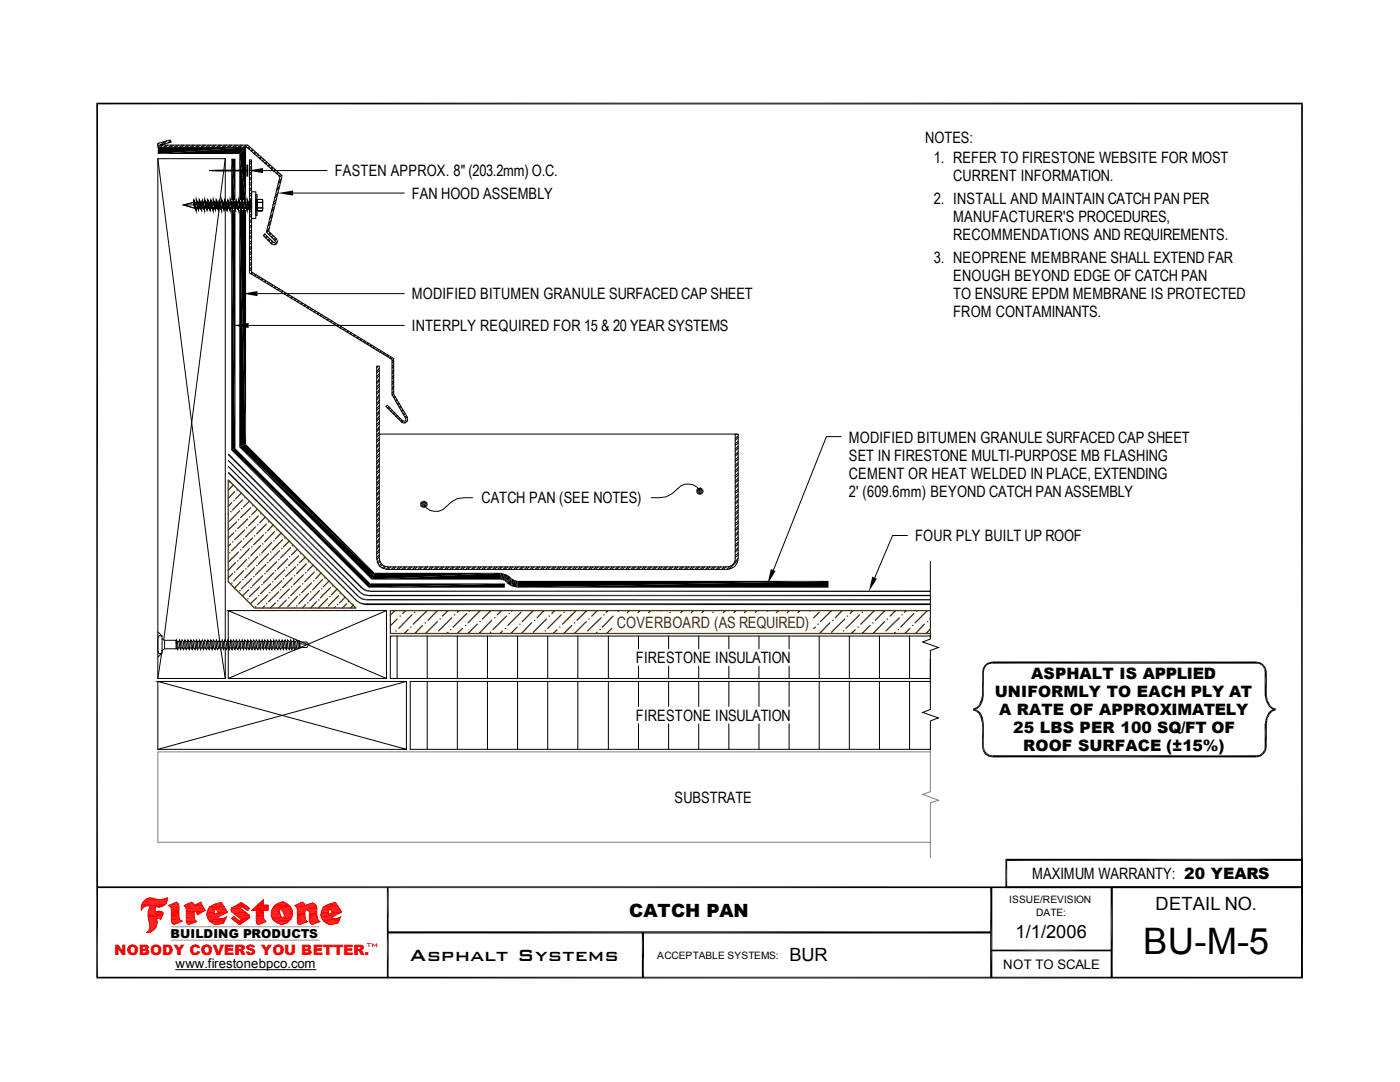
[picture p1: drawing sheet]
<svg xmlns="http://www.w3.org/2000/svg" width="279mm" height="216mm" viewBox="0 0 279 216" stroke-linecap="round" stroke-linejoin="round" font-family="sans-serif">
<defs><g id="words">
<text font-size="7.3" x="228.2" y="190.4">BU-M-5</text>
<text font-size="4.3" x="81.8" y="191.7">Asphalt Systems</text>
<g font-size="3.6">
<text x="125.6" y="182.9">CATCH PAN</text>
<text x="230.6" y="181.6">DETAIL NO.</text>
<text x="157.6" y="191.9">BUR</text>
<text x="202.7" y="187.1">1/1/2006</text>
</g>
<g font-size="3.1">
<text x="184.7" y="28.4">NOTES:</text>
<text x="66.8" y="35.1">FASTEN APPROX. 8&quot; (203.2mm) O.C.</text>
<text x="186.4" y="32.5">1. REFER TO FIRESTONE WEBSITE FOR MOST</text>
<text x="82.2" y="39.7">FAN HOOD ASSEMBLY</text>
<text x="186.4" y="40.6">2. INSTALL AND MAINTAIN CATCH PAN PER</text>
<text x="190.2" y="36.2">CURRENT INFORMATION.</text>
<text x="190.2" y="44.3">MANUFACTURER'S PROCEDURES,</text>
<text x="190.2" y="47.9">RECOMMENDATIONS AND REQUIREMENTS.</text>
<text x="186.4" y="52.4">3. NEOPRENE MEMBRANE SHALL EXTEND FAR</text>
<text x="82.2" y="59.7">MODIFIED BITUMEN GRANULE SURFACED CAP SHEET</text>
<text x="190.2" y="56">ENOUGH BEYOND EDGE OF CATCH PAN</text>
<text x="190.2" y="59.7">TO ENSURE EPDM MEMBRANE IS PROTECTED</text>
<text x="190.2" y="63.2">FROM CONTAMINANTS.</text>
<text x="82.2" y="66.1">INTERPLY REQUIRED FOR 15 &amp; 20 YEAR SYSTEMS</text>
<text x="169.4" y="88.3">MODIFIED BITUMEN GRANULE SURFACED CAP SHEET</text>
<text x="169.4" y="91.9">SET IN FIRESTONE MULTI-PURPOSE MB FLASHING</text>
<text x="169.4" y="95.5">CEMENT OR HEAT WELDED IN PLACE, EXTENDING</text>
<text x="96.1" y="100.4">CATCH PAN (SEE NOTES)</text>
<text x="169.4" y="99.1">2' (609.6mm) BEYOND CATCH PAN ASSEMBLY</text>
<text x="182.6" y="108">FOUR PLY BUILT UP ROOF</text>
<text x="126.9" y="132.3">FIRESTONE INSULATION</text>
<text x="205.8" y="135.5">ASPHALT IS APPLIED</text>
<text x="126.9" y="143.8">FIRESTONE INSULATION</text>
<text x="198.5" y="139.1">UNIFORMLY TO EACH PLY AT</text>
<text x="199.4" y="142.7">A RATE OF APPROXIMATELY</text>
<text x="202.2" y="146.3">25 LBS PER 100 SQ/FT OF</text>
<text x="204.2" y="149.9">ROOF SURFACE (±15%)</text>
<text x="134.6" y="160.2">SUBSTRATE</text>
<text x="206" y="175.4">MAXIMUM WARRANTY: 20 YEARS</text>
</g>
<text font-size="3.1" fill="#4c3900" x="123.1" y="125.2">COVERBOARD (AS REQUIRED)</text>
<text font-size="2.9" fill="#f00" x="22.9" y="190.6">NOBODY COVERS YOU BETTER.</text>
<g font-size="2.6">
<text x="35.1" y="193.2">www.firestonebpco.com</text>
<text x="200.2" y="193.3">NOT TO SCALE</text>
</g>
<text font-size="2.5" x="34" y="187.1">BUILDING PRODUCTS</text>
<g font-size="2">
<text x="201.4" y="180.1">ISSUE/REVISION</text>
<text x="206.8" y="182.7">DATE:</text>
<text x="131.1" y="191.3">ACCEPTABLE SYSTEMS:</text>
</g>
<text font-size="1.4" fill="#f00" x="73.2" y="189.1">TM</text>
</g></defs>
<g fill="none" stroke="#000" stroke-width=".2">
<path d="M31.5 28.6l2.5-.7 .1 .5-2.2 .6h17.5l6.9 6.1-2.7 11 1.6 1.6 .2 .5-.2 .5-.5 .2-.5-.2-1.6-1.7 .2-.3 1.7 1.6h.4v-.3l-1.7-1.7 2.7-11.1-6.6-5.8h-17.8zM31.5 31.7l12.4 96.3M31.7 28.5l-.2 .4M32 29l-.4 .4M32.4 29l-.4 .4M32.8 28.3l-.7 .6M33.1 29l-.4 .4M33.3 28.1l-.7 .7M33.4 29l-.4 .4M34 28.4h.1M34 28l-.5 .5M34.2 29l-.5 .4"/>
<path d="M34.5 29l-.4 .4M35.2 29l-.4 .4M35.6 29l-.5 .4M36.3 29l-.5 .4M36.7 29l-.5 .4M37.3 29l-.4 .4M37.8 29l-.5 .4M38.4 29l-.5 .4M38.7 40l.4 1.9zM38.8 29l-.4 .4M39.2 40l.4 1.9zM39.2 40l.3 .4 .2 1.1-.1 .4z"/>
<path d="M39.5 29l-.5 .4M39.8 40l.4 1.9-.2-.4-.3-1.1zM39.8 40l.2 .4 .3 1.1-.1 .4zM39.9 29l-.5 .4M40.4 40l.4 1.9-.2-.4-.3-1.1zM40.4 40l.4 1.9zM40.6 29l-.5 .4M40.9 40l.4 1.9zM40.9 40l.2 .4 .3 1.1-.1 .4zM40.9 29l-.4 .4M41.5 40l.4 1.9-.2-.4-.3-1.1zM41.5 40l.2 .4 .3 1.1-.1 .4z"/>
<path d="M41.6 29l-.5 .4M42 29l-.4 .4M42.1 40l.4 1.9-.3-.4-.2-1.1zM42.1 40l.4 1.9zM42.6 40l.4 1.9zM42.6 40l.2 .4 .3 1.1-.1 .4zM42.7 29l-.5 .4M43 29l-.4 .4M43.2 40l.4 1.9-.3-.4-.2-1.1zM43.2 40l.2 .4 .3 1.1-.1 .4zM43.8 40l.4 1.9-.3-.4-.2-1.1zM43.8 40l.4 1.9z"/>
<path d="M43.8 29l-.5 .4M44.1 29l-.4 .4M44.3 40l.4 1.9zM44.3 40l.2 .4 .3 1.1-.1 .4zM44.8 29l-.4 .4M44.9 40l.4 1.9-.3-.4-.2-1.1zM44.9 40l.2 .4 .3 1.1-.1 .4zM45 31.7l-1.1 8.5M45.2 29l-.5 .4M45.5 40l.4 1.9-.3-.4-.2-1.1zM45.5 40l.4 1.9zM45.9 29l-.5 .4"/>
<path d="M46 40l.4 1.9zM46 40l.2 .4 .3 1.1-.1 .4zM46.2 29l-.4 .4M46.6 40l.4 1.9-.3-.4-.2-1.1zM46.6 40l.2 .4 .3 1.1-.1 .4zM46.9 29l-.4 .4M47.2 40l.4 1.9-.3-.4-.2-1.1zM47.2 40l.4 1.9zM47.3 29l-.5 .4M47.7 40l.4 1.9zM47.7 40l.2 .4 .3 1.1-.1 .4zM48 29l-.5 .4"/>
<path d="M48.3 40l.4 1.9-.3-.4-.2-1.1zM48.3 40l.2 .4 .2 1.5zM48.3 29l-.4 .4M48.9 40l.4 1.9-.3-.4-.2-1.1zM48.9 40l.4 1.9zM49 29l-.4 .4M49.3 32.9h.1v2.2h-.1zM49.3 34h-7.6l7.6 .1M49.4 40l.4 1.9-.3-.4zM49.4 40l.2 .4 .3 1.1-.1 .4zM49.4 29l-.5 .4M49.8 29.3l-.4 .2"/>
<path d="M50 40l.2 1.1M50 29.5l-.3 .2M50.2 38.3h.9v5.3h-.9zM50.2 32.4l-.4 .5M50.2 33.5l-.4 .4M50.2 34.5l-.4 .5M50.2 35.6l-.4 .4M50.2 36.7l-.4 .4M50.2 37.8l-.4 .3M50.2 38.9l-.4 .3M50.2 39.9l-.2 .1M50.2 32.1l-.4 .3"/>
<path d="M50.2 33.1l-.4 .4M50.2 34.2l-.4 .3M50.2 35.3l-.4 .3M50.2 36.3l-.4 .4M50.2 37.4l-.4 .4M50.2 38.4l-.4 .5M50.2 39.5l-.4 .4M50.4 29.8l-.4 .3M50.5 30l-.3 .2M50.9 30.3l-.3 .3M51.1 38.8h.2v4.2h-.2zM51.1 39.8v2.3"/>
<path d="M51.1 30.5l-.3 .2M51.3 39.9l1-.1 .1 .5-.9 .1-.2-.1zM51.3 39.9h1.1l-.1 2.2-1-.1v-.5h1.1l-.1 .6-1-.1v-.5h.2h-.2v-1.1h.2l-.2-.1zM51.5 30.7l-.4 .4M51.6 31l-.2 .2M52.1 31.2l-.4 .4M52.2 31.4l-.3 .4M52.5 34h12.8M52.6 31.8l-.3 .3M52.8 31.9l-.3 .4M53.2 32.3l-.4 .3M53.3 32.4l-.2 .4"/>
<path d="M53.8 32.8l-.4 .3M53.9 32.9l-.3 .4M54.3 33.3l-.3 .3M54.5 33.4l-.3 .4M54.9 33.8l-.4 .3M55 34l-.3 .3M55.1 39.9l-.5 .5M55.4 38.9l-.6 .6M55.5 34.3l-.4 .3M55.5 38.4l-.6 .6M55.6 34.5l-.3 .3M55.7 37.5l-.6 .6"/>
<path d="M55.9 37.1l-.6 .5M56 34.8l-.4 .3M56 36.2l-.5 .5M56.2 35l-.4 .3M56.2 35.6l-.6 .6M58.5 38.5h22.2M36.7 40.9l1.9-.5 .3 1.1-.3-1.1 .1-.4 .4 1.9-.2-.4zM36.7 40.9l1.9-.5 .1-.4 .2 .4h.3v-.4l.3 .4h.2l.1-.4 .2 .4h.3l.1-.4 .2 .4h.3v-.4l.2 .4h.3l.1-.4 .2 .4h.3l.1-.4 .1 .4h.4v-.4l.2 .4h.3l.1-.4 .2 .4h.3l.1-.4 .1 .4h.4v-.4l.2 .4h.3l.1-.4 .2 .4h.3l.1-.4 .1 .4h.4v-.4l.2 .4h.3l.1-.4 .2 .4h.3l.1-.4 .1 .4h.4v-.4l.2 .4h.3l.1-.4 .2 .4h.3l.1-.4 .1 .4h.4v-.4l.2 .4h.3l.2 1.1h-.2l-.1 .4-.3-.4h-.2v.4l-.3-.4h-.3v.4l-.3-.4h-.2l-.1 .4-.2-.4h-.3v.4l-.3-.4h-.2l-.1 .4-.3-.4h-.2l-.1 .4-.2-.4h-.3v.4l-.3-.4h-.2l-.1 .4-.3-.4h-.2l-.1 .4-.2-.4h-.3v.4l-.3-.4h-.2l-.1 .4-.3-.4h-.2l-.1 .4-.2-.4h-.3v.4l-.3-.4h-.2l-.1 .4-.2-.4h-.3l-.1 .4-.2-.4h-.3v.4l-.2-.4h-.3l-.1 .4-.2-.4h-.3l-.1 .4-.1-.4h-.4l-.2-1.1h.3l.3 1.1h-.4v.4l-.2-.4zM36.7 40.9h2.1M39.5 40.4h.2l.3 1.1h-.3zM40 40.4h.3l.3 1.1h-.3zM40.6 40.4h.3l.2 1.1h-.3z"/>
<path d="M41.1 40.4h.3l.3 1.1h-.3zM41.7 40.4h.3l.2 1.1h-.2zM42.2 40.4h.4l.2 1.1h-.3zM42.8 40.4h.3l.2 1.1h-.2zM43.4 40.4h.3l.2 1.1h-.2zM43.8 41.5l-11.1 86.2M43.9 40.4h.4l.2 1.1h-.3zM44.5 40.4h.3l.2 1.1h-.2zM45 40.1v-8.4h-13.5v103.7h13.5v-6.1h-.3M45 41.5v86.5M45.1 40.4h.3l.2 1.1h-.2zM45.6 40.4h.4l.2 1.1h-.3z"/>
<path d="M46.2 40.4h.3l.2 1.1h-.2zM46.8 40.4h.3l.2 1.1h-.2zM47.3 40.4h.4l.2 1.1h-.3zM47.9 40.4h.3l.2 1.1h-.2zM48.5 40.4h.3l.2 1.1h-.3zM49 40.4h.4l.1 1.1h-.2zM49.6 40.4h.3l.2 1.1h-.2zM49.9 40.4l.1-.4 .2 .4v1.1M50 40.1l-.2 .2M50.1 41.5l.1 .1M50.2 42l-.4 .4M50.2 43.1l-.4 .3"/>
<path d="M50.2 44.1l-.4 .4M50.2 45.2l-.4 .4M50.2 46.3l-.4 .4M50.2 47.3l-.4 .4M50.2 48.4l-.4 .4M50.2 49.4l-.4 .5M50.2 50.5l-.4 .4M50.2 51.6l-.4 .4M50.2 52.7l-.4 .3M50.2 53.7l-.4 .4M50.2 41.7l-.4 .3M50.2 42.7l-.4 .4"/>
<path d="M50.2 43.8l-.4 .3M50.2 44.9l-.4 .3M50.2 45.9l-.4 .3M50.2 47l-.4 .3M50.2 48l-.4 .4M50.2 49.1l-.4 .3M50.2 50.1l-.4 .4M50.2 51.2l-.4 .4M50.2 52.2l-.4 .5M50.2 53.3l-.4 .4M50.2 54.4l-.2 .2M50.5 54.4l-.3 .3"/>
<path d="M50.9 54.8l-.3 .1M51.1 54.9l-.2 .2M51.3 40.4h1.1v1.1h-1.1zM51.3 40v1.7M51.4 58.6h29.3M51.6 55.1l-.3 .3M51.8 55.3l-.2 .2M52.2 55.5l-.2 .3M52.4 40v1.7M52.5 55.7l-.3 .2M52.9 46.7l-.3 .4M52.9 56l-.2 .2"/>
<path d="M53.1 56l-.2 .3M53.3 47.1l-.4 .3M53.4 47.2l-.3 .4M53.5 56.4l-.2 .2M53.7 46l-.4 .4M53.8 56.5l-.3 .2M53.8 45.5l-.5 .6M53.8 47.6l-.3 .3M53.9 46.4l-.3 .3M54 47.8l-.3 .3M54 44.5l-.6 .6M54.1 46.7l-.3 .2"/>
<path d="M54.1 44l-.5 .6M54.2 56.7l-.3 .3M54.4 48.1l-.4 .3M54.4 43.2l-.6 .5M54.4 56.9l-.2 .3M54.4 42.7l-.5 .6M54.4 47l-.3 .2M54.5 48.3l-.3 .3M54.6 47.2l-.3 .3M54.7 41.7l-.6 .6M54.8 41.2l-.5 .6M54.9 57.2l-.3 .2"/>
<path d="M54.9 47.5l-.3 .3M55 40.4l-.6 .5M55.1 57.3l-.2 .2M55.1 47.7l-.2 .3M55.4 48.2l-.7 .7M55.5 57.6l-.2 .2M55.8 57.7l-.3 .2M56.2 58l-.2 .2M56.4 58.1l-.2 .2M56.8 58.3l-.2 .3M57.1 58.5l-.3 .3M57.5 58.8l-.2 .2"/>
<path d="M57.7 58.9l-.2 .2M58.2 59.2l-.3 .2M58.4 59.3l-.2 .2M58.8 59.5l-.2 .3M59.1 59.7l-.3 .2M59.5 59.9l-.2 .3M49.6 64.9h31.1M59.7 60.1l-.2 .3M60.2 60.4l-.3 .2M60.4 60.5l-.2 .2M60.8 60.8l-.2 .2M61 60.9l-.2 .2"/>
<path d="M61.5 61.1l-.3 .3M61.7 61.3l-.2 .3M62.1 61.6l-.2 .2M62.4 61.7l-.3 .3M62.8 62l-.2 .2M63.1 62.1l-.3 .2M63.5 62.4l-.3 .2M63.7 62.5l-.2 .2M64.1 62.7l-.2 .3M64.3 62.9l-.2 .3M64.8 63.2l-.3 .2M65 63.3l-.2 .3"/>
<path d="M65.4 63.6l-.2 .2M65.7 63.8l-.3 .1M66.1 64l-.2 .2M66.4 64.1l-.3 .2M66.8 64.3l-.3 .3M67 64.5l-.2 .3M67.4 64.8l-.2 .2M67.6 64.9l-.2 .3M68.1 65.2l-.3 .2M68.3 65.4l-.2 .1M68.7 65.6l-.2 .2M69 65.7l-.3 .3"/>
<path d="M69.4 66l-.2 .2M69.7 66.1l-.3 .3M70.1 66.4l-.3 .2M70.3 66.5l-.2 .3M70.8 66.8l-.3 .3M71 67l-.3 .1M71.4 67.2l-.2 .2M71.6 67.3l-.2 .3M72.1 67.6l-.3 .2M72.3 67.7l-.2 .3M72.7 68l-.2 .2M73 68.2l-.3 .2"/>
<path d="M73.4 68.4l-.2 .3M73.7 68.6l-.3 .1M74.1 68.8l-.3 .2M74.3 68.9l-.2 .3M74.7 69.2l-.2 .2M74.9 69.3l-.2 .3M75.2 73.1h.5v38.3a1.74 1.74 0 0 0 1.7 1.7h67.6a1.6 1.6 0 0 0 1.7-1.7v-24.8h.6v24.8a2.17 2.17 0 0 1-2.3 2.2h-67.6a2.05 2.05 0 0 1-2.2-2.2zM75.4 69.6l-.3 .2M75.4 73.1l-.2 .3M75.6 69.8l-.2 .2M75.7 73.9l-.5 .5M75.7 74.9l-.5 .6"/>
<path d="M75.7 76l-.5 .5M75.7 77.1l-.5 .5M75.7 78.1l-.5 .6M75.7 79.2l-.5 .6M75.7 73.5l-.5 .6M75.7 74.6l-.5 .5M75.7 75.7l-.5 .5M75.7 76.7l-.5 .5M75.7 77.8l-.5 .5M75.7 78.8l-.5 .6M75.7 79.9l-.5 .5M76 70l-.2 .3"/>
<path d="M76.3 70.2l-.3 .2M76.7 70.4l-.2 .2M77 70.5l-.3 .3M77.4 70.8l-.3 .2M77.6 71l-.2 .2M78 71.2l-.2 .3M78.2 71.4l-.2 .2M78.6 73.2l-.4 .3M78.6 75.3l-.4 .3M78.6 78.5l-.4 .3M78.6 71.7l-.4 .4M78.6 73.8l-.4 .4"/>
<path d="M78.6 77l-.4 .4M78.6 72.1l-.4 .4M78.6 74.2l-.4 .4M78.6 76.3l-.4 .4M78.6 77.4l-.4 .3M78.6 72.7l-.4 .5M78.6 74.8l-.4 .5M78.6 75.9l-.4 .4M78.6 78.1l-.4 .3M78.7 78.9l-.2 .3M78.9 79.2l-.2 .2M79.2 79.6l-.3 .3"/>
<path d="M79.3 79.8l-.3 .3M75.7 80.3l-.5 .6M75.7 81.4l-.5 .5M75.7 82.4l-.5 .6M75.7 83.5l-.5 .5M75.7 84.5l-.5 .6M75.7 85.6l-.5 .5M75.7 86.7l-.5 .5M75.7 87.7l-.5 .5M75.7 88.8l-.5 .5M75.7 89.8l-.5 .6M75.7 90.9l-.5 .5"/>
<path d="M75.7 91.9l-.5 .6M75.7 93l-.5 .6M75.7 94.1l-.5 .6M75.7 95.2l-.5 .5M75.7 96.3l-.5 .5M75.7 97.3l-.5 .5M75.7 98.4l-.5 .5M75.7 99.4l-.5 .6M75.7 80.9l-.5 .6M75.7 82l-.5 .5M75.7 83.1l-.5 .6M75.7 84.2l-.5 .5"/>
<path d="M75.7 85.3l-.5 .5M75.7 86.3l-.5 .5M75.7 87.4l-.5 .5M75.7 88.4l-.5 .6M75.7 89.5l-.5 .5M75.7 90.5l-.5 .6M75.7 91.6l-.5 .5M75.7 92.6l-.5 .6M75.7 93.7l-.5 .5M75.7 94.8l-.5 .5M75.7 95.8l-.5 .6M75.7 96.9l-.5 .6"/>
<path d="M75.7 98l-.5 .6M75.7 99.1l-.5 .5M75.7 86.6h71M77.6 81.2l-.3 .2M77.8 81.4l-.2 .2M78.1 81.7l-.2 .3M78.3 81.9l-.2 .3M78.7 82.3l-.3 .2M78.8 82.5l-.2 .2M79.2 82.8l-.3 .3M79.4 83l-.3 .2M79.6 80.3l-.4 .3"/>
<path d="M79.7 80.5l-.3 .3M79.8 83.3l-.4 .3M79.9 83.5l-.2 .2M79.9 80.9l-.2 .4M80.1 81.2l-.3 .2M80.3 83.8l-.3 .3M80.3 81.6l-.2 .4M80.4 81.9l-.2 .2M80.4 84l-.2 .3M80.7 82.3l-.3 .2M80.9 82.5l-.3 .3M81.1 83l-.2 .2"/>
<path d="M81.3 83.2l-2.7-4.5v-7.2l-28.4-17.2v-22.4h-.4v22.5l28.4 17.3v7l2.7 4.8M81.3 83.2a.76 .76 0 0 1-.1 1 .76 .76 0 0 1-1 0l-3.2-3.1 .3-.2 3 3.1h.6l.1-.3-.1-.2M81.3 83.2l-.4 .3M81.4 83.8l-.6 .6M94.3 99.3l-3 .2-1.2 .7-1 .9a2.78 2.78 0 0 1-4.5-.4M139.7 98a2.73 2.73 0 0 0-4.5-.5l-1 1-1.3 .6-2.9 .2M147 86.6l-.3 .2M147.3 87.3l-.6 .6M147.3 88.4l-.6 .5M147.3 89.4l-.6 .6M147.3 90.5l-.6 .5M147.3 91.6l-.6 .5"/>
<path d="M147.3 92.6l-.6 .6M147.3 96.5l-.6 .5M147.3 93.7l-.6 .5M147.3 94.7l-.6 .6M147.3 95.8l-.6 .6M147.3 96.9l-.6 .6M147.3 98l-.6 .5M147.3 99l-.6 .6M147.3 87l-.6 .5M147.3 88.1l-.6 .5M147.3 89.1l-.6 .5M147.3 90.2l-.6 .5"/>
<path d="M147.3 91.2l-.6 .6M147.3 92.3l-.6 .5M147.3 93.3l-.6 .6M147.3 94.4l-.6 .5M147.3 95.4l-.6 .6M147.3 97.6l-.6 .5M147.3 98.6l-.6 .5M147.3 99.7l-.6 .5M167.9 87.1h-3l-10.6 26.7M75.7 100.5l-.5 .5M75.7 101.5l-.5 .6M75.7 102.6l-.5 .5"/>
<path d="M75.7 103.6l-.5 .6M75.7 104.7l-.5 .5M75.7 105.8l-.5 .5M75.7 106.8l-.5 .6M75.7 107.9l-.5 .6M75.7 109l-.5 .6M75.7 110.1l-.5 .5M75.7 111.1l-.5 .6M75.7 100.1l-.5 .6M75.7 101.2l-.5 .5M75.7 102.2l-.5 .6M75.7 103.3l-.5 .5"/>
<path d="M75.7 104.4l-.5 .5M75.7 105.4l-.5 .5M75.7 106.5l-.5 .5M75.7 107.5l-.5 .6M75.7 108.6l-.5 .5M75.7 109.6l-.5 .6M75.7 110.7l-.5 .6M75.8 111.8l-.5 .4M75.9 112l-.5 .4M76.1 112.4l-.4 .5M76.3 112.7l-.4 .3M76.7 112.9l-.4 .5"/>
<path d="M77 113l-.5 .5M77.6 113.1l-.6 .5M78 113.1l-.6 .5M78.7 113.1l-.6 .5M79 113.1l-.5 .5M79.7 113.1l-.5 .5M80.1 113.1l-.6 .5M80.8 113.1l-.6 .5M81.1 113.1l-.5 .5M81.8 113.1l-.5 .5M82.2 113.1l-.6 .5M82.9 113.1l-.6 .5"/>
<path d="M83.2 113.1l-.5 .5M83.9 113.1l-.5 .5M84.3 113.1l-.6 .5M85 113.1l-.5 .5M85.3 113.1l-.5 .5M86.1 113.1l-.6 .5M86.4 113.1l-.5 .5M87.1 113.1l-.5 .5M87.5 113.1l-.5 .5M88.2 113.1l-.6 .5M88.6 113.1l-.5 .5M89.2 113.1l-.5 .5"/>
<path d="M89.7 113.1l-.6 .5M90.3 113.1l-.6 .5M90.7 113.1l-.5 .5M91.4 113.1l-.6 .5M91.8 113.1l-.6 .5M92.5 113.1l-.6 .5M92.8 113.1l-.5 .5M93.5 113.1l-.5 .5M93.9 113.1l-.6 .5M94.6 113.1l-.5 .5M94.9 113.1l-.5 .5M95.7 113.1l-.6 .5"/>
<path d="M96 113.1l-.5 .5M96.7 113.1l-.5 .5M97 113.1l-.5 .5M97.8 113.1l-.6 .5M98.1 113.1l-.5 .5M98.8 113.1l-.5 .5M99.2 113.1l-.6 .5M99.9 113.1l-.6 .5M100.2 113.1l-.5 .5M100.9 113.1l-.5 .5M101.3 113.1l-.5 .5M102 113.1l-.6 .5"/>
<path d="M102.4 113.1l-.5 .5M103 113.1l-.5 .5M103.5 113.1l-.6 .5M104.1 113.1l-.5 .5M104.5 113.1l-.5 .5M105.2 113.1l-.6 .5M105.6 113.1l-.5 .5M106.3 113.1l-.6 .5M106.6 113.1l-.5 .5M107.4 113.1l-.6 .5M107.7 113.1l-.5 .5M108.4 113.1l-.5 .5"/>
<path d="M108.8 113.1l-.6 .5M109.5 113.1l-.6 .5M109.8 113.1l-.5 .5M110.5 113.1l-.5 .5M110.9 113.1l-.6 .5M111.6 113.1l-.6 .5M111.9 113.1l-.5 .5M112.6 113.1l-.5 .5M113 113.1l-.6 .5M113.7 113.1l-.5 .5M114 113.1l-.5 .5M114.7 113.1l-.5 .5"/>
<path d="M115.1 113.1l-.5 .5M115.8 113.1l-.5 .5M116.2 113.1l-.5 .5M116.9 113.1l-.6 .5M117.3 113.1l-.5 .5M117.9 113.1l-.5 .5M118.4 113.1l-.6 .5M119 113.1l-.6 .5M119.4 113.1l-.5 .5M120.1 113.1l-.6 .5M120.5 113.1l-.6 .5M121.2 113.1l-.6 .5"/>
<path d="M121.5 113.1l-.5 .5M122.2 113.1l-.5 .5M122.6 113.1l-.6 .5M123.3 113.1l-.5 .5M123.6 113.1l-.5 .5M124.3 113.1l-.5 .5M124.7 113.1l-.5 .5M125.4 113.1l-.5 .5M125.7 113.1l-.5 .5M126.5 113.1l-.6 .5M126.8 113.1l-.5 .5M127.5 113.1l-.5 .5"/>
<path d="M127.9 113.1l-.6 .5M128.6 113.1l-.6 .5M128.9 113.1l-.5 .5M129.6 113.1l-.5 .5M130 113.1l-.5 .5M130.7 113.1l-.6 .5M131.1 113.1l-.5 .5M131.7 113.1l-.5 .5M132.2 113.1l-.6 .5M132.8 113.1l-.6 .5M133.2 113.1l-.5 .5M133.9 113.1l-.6 .5"/>
<path d="M134.3 113.1l-.6 .5M135 113.1l-.5 .5M135.3 113.1l-.5 .5M136.1 113.1l-.6 .5M136.4 113.1l-.5 .5M137.1 113.1l-.5 .5M137.5 113.1l-.6 .5M138.2 113.1l-.6 .5M138.5 113.1l-.5 .5M139.2 113.1l-.5 .5M139.6 113.1l-.6 .5M140.3 113.1l-.6 .5"/>
<path d="M140.6 113.1l-.5 .5M141.3 113.1l-.5 .5M141.7 113.1l-.6 .5M142.4 113.1l-.6 .5M142.7 113.1l-.5 .5M143.4 113.1l-.5 .5M143.8 113.1l-.5 .5M144.5 113.1l-.5 .5M144.9 113.1l-.5 .5M145.7 112.9l-.7 .7M147.2 111.8l-1.7 1.8M147.3 100.1l-.6 .5"/>
<path d="M147.3 101.2l-.6 .5M147.3 102.2l-.6 .6M147.3 103.3l-.6 .5M147.3 104.3l-.6 .6M147.3 105.4l-.6 .5M147.3 106.4l-.6 .6M147.3 107.5l-.6 .5M147.3 108.5l-.6 .6M147.3 109.6l-.6 .6M147.3 110.7l-.6 .6M147.3 100.8l-.6 .5M147.3 101.9l-.6 .5"/>
<path d="M147.3 102.9l-.6 .6M147.3 104l-.6 .5M147.3 105l-.6 .6M147.3 106.1l-.6 .5M147.3 107.2l-.6 .5M147.3 108.2l-.6 .5M147.3 109.3l-.6 .5M147.3 110.3l-.6 .6M147.3 111.4l-.7 .7M181.1 106.8h-3l-3.5 8.4M185.7 112v15.5l-1.6 .6 3.2 1.1-1.6 .6v5.6h-107.8v-8.5h107.8M31.5 136v13.5h49.6v-13.5h-49.6l49.6 13.5"/>
<path d="M31.5 126.1l.8 .8M31.7 126.8l.6 .1v3.4l-.6 .2-.2-.6v-2.6zM32.3 130.4l-.8 5M32.3 129.7v.3M32.3 127.5l.6 .3M32.3 130.3l-.8 .8M32.9 127.8h2.2v1.7M32.9 127.8v1.7l-.6 .3M32.9 129.5h2.2M35.2 127.7l.4 1.6-.1 .3-.4-1.6zM35.3 129.3l-.2 .2M35.4 128h.3"/>
<path d="M35.6 129.3h.3M35.8 127.7l.4 1.6-.1 .3-.4-1.6zM36 128h.2M36.2 129.3h.2M36.3 127.7l.3 .3 .1 1.3v.3l-.3-.3-.2-1.3zM36.6 128h.2M36.7 129.3h.3M36.9 127.7l.4 1.6-.1 .3-.4-1.6zM37.1 128h.3M37.3 129.3h.3M37.5 127.7l.3 1.6v.3l-.4-1.6zM37.7 128h.3"/>
<path d="M37.8 129.3h.4M38.1 127.7l.3 1.6v.3l-.4-1.6zM38.3 128h.2M38.4 129.3h.3M38.6 127.7l.3 .3 .1 1.3-.1 .3-.2-.3-.2-1.3zM38.9 128h.2M39 129.3h.3M39.2 127.7l.3 1.6v.3l-.4-1.6zM39.4 128h.3M39.5 129.3h.4M39.8 127.7l.3 1.6-.1 .3-.3-1.6zM40 128h.2"/>
<path d="M40.1 129.3h.4M40.4 127.7l.3 1.6-.1 .3-.4-1.6zM40.6 128h.2M40.7 129.3h.3M40.9 127.7l.2 .3 .2 1.3-.1 .3-.2-.3-.2-1.3zM41.1 128h.3M41.3 129.3h.3M41.5 127.7l.3 1.6-.1 .3-.3-1.6zM41.7 128h.3M41.8 129.3h.4M42.1 127.7l.3 1.6-.1 .3-.3-1.6zM42.2 128h.3"/>
<path d="M42.4 129.3h.3M42.6 127.7l.2 .3 .2 1.3-.1 .3-.2-.3-.2-1.3zM42.8 128h.3M43 129.3h.3M43.2 127.7l.4 1.6-.2 .3-.3-1.6zM43.3 128h.4M43.6 129.3h.3M43.8 127.7l.3 1.6-.1 .3-.3-1.6zM43.9 128h.4M44 129.3l1 6.1M44.1 129.3h.3M44.4 127.7l.3 1.6-.1 .3-.3-1.6z"/>
<path d="M44.5 128h.3M44.9 127.7l.2 .3 .2 1.3-.1 .3-.2-.3-.2-1.3zM45.1 128h.3M45.3 129.3h.3M45.5 127.7l.3 1.6-.1 .3-.3-1.6zM45.6 121.8v13.6h31.5v-13.6h-31.5l31.5 13.6M45.6 128h.4M45.8 129.3h.3M46.1 127.7l.3 1.6-.1 .3-.3-1.6zM46.2 128h.3M46.4 129.3h.3M46.6 127.7l.2 .3 .2 1.3-.1 .3-.4-1.6z"/>
<path d="M46.8 128h.3M47 129.3h.2M47.2 127.7l.4 1.6-.1 .3-.3-.3-.1-1.3zM47.3 128h.4M47.6 129.3h.2M47.8 127.7l.3 1.6-.1 .3-.3-1.6zM47.9 128h.4M48.1 129.3h.3M48.3 127.7l.4 1.6-.1 .3-.3-1.6zM48.5 128h.3M48.7 129.3h.2M48.9 127.7l.2 .3 .2 1.3-.1 .3-.3-.3-.1-1.3z"/>
<path d="M49.1 128h.3M49.3 129.3h.2M49.4 127.7l.5 1.6-.2 .3-.3-1.6zM49.6 128h.4M49.9 129.3h.2M50 127.7l.4 1.6-.1 .3-.3-1.6zM50.2 128h.3M50.4 129.3h.3M50.6 127.7l.4 1.6-.1 .3-.4-1.6zM50.8 128h.3M51 129.3h.2M51.1 127.7l.3 .3 .2 1.3-.1 .3-.3-.3-.1-1.3z"/>
<path d="M51.4 128h.2M51.6 129.3h.2M51.7 127.7l.4 1.6-.1 .3-.4-1.6zM51.9 128h.3M52.1 129.3h.3M52.3 127.7l.4 1.6-.1 .3-.4-1.6zM52.5 128h.2M52.7 129.3h.3M52.8 127.7l.3 .3 .2 1.3-.1 .3-.5-1.6zM53.1 128h.2M53.3 129.3h.2M53.4 127.7l.4 1.6v.3l-.3-.3-.2-1.3z"/>
<path d="M53.6 128h.3M53.8 129.3h.3M54 127.7l.4 1.6-.1 .3-.4-1.6zM54.2 128h.3M54.4 129.3h.3M54.6 127.7l.3 1.6v.3l-.4-1.6zM54.8 128h.2M54.9 129.3h.3M55.1 127.7l.3 .3 .1 1.3v.3l-.3-.3-.2-1.3zM55.4 128h.2M55.5 129.3h.3M55.7 127.7l.4 1.6-.1 .3-.4-1.6z"/>
<path d="M55.9 128h.3M56.1 129.3h.3M56.3 127.7l.3 1.6v.3l-.4-1.6zM56.5 128h.2M56.6 129.3h.4M56.9 127.7l.3 1.6-.1 .3-.4-1.6zM57.1 128h.2M57.2 129.3h.3M57.4 127.7l.3 .3 .1 1.3-.1 .3-.2-.3-.2-1.3zM57.7 128h.2M57.8 129.3h.3M58 127.7l.3 1.6v.3l-.4-1.6z"/>
<path d="M58.2 128h.3M58.3 129.3h.4M58.6 127.7l.3 1.6-.1 .3-.3-1.6zM58.8 128h.2M58.9 129.3h.3M59.2 127.8l.2 .2v1.5l-.2-.2-.2-1.3zM59.4 128h.2M59.5 129.3h.3M59.7 127.8l.2 1.6-.3-1.4zM59.8 128.1h1.4l.4 .5-.4 .6h-1.3M59.8 128.4l1.8 .2M77.1 121.8l-31.5 13.6"/>
<path d="M77.9 121.8v4.6M79.2 126.9v8.5M81.1 136l-49.6 13.5M85.3 126.9v8.5M85.3 136v13.5M91.3 126.9v8.5M91.3 136v13.5M97.3 126.9v8.5M97.3 136v13.5M103.3 126.9v8.5M103.3 136v13.5M109.3 126.9v8.5"/>
<path d="M109.3 136v13.5M115.3 126.9v8.5M115.3 136v13.5M121.4 126.9v8.5M121.4 136v13.5M127.4 126.9v2.6M127.4 132.9v2.5M127.4 136v5M133.4 126.9v2.6M133.4 132.9v2.5M133.4 136v5M139.4 126.9v2.6"/>
<path d="M139.4 132.9v2.5M139.4 136v5M145.5 126.9v2.6M145.5 132.9v2.5M145.5 136v5M151.5 126.9v2.6M151.5 132.9v2.5M151.5 136v5M157.5 126.9v2.6M157.5 132.9v2.5M157.5 136v5M163.5 126.9v8.5"/>
<path d="M163.5 136v13.5M169.5 126.9v8.5M169.5 136v13.5M175.5 126.9v8.5M175.5 136v13.5M181.5 126.9v8.5M181.5 136v13.5M185.7 131.6v10l-1.6 .6 3.2 1.1-1.6 .5v5.7h-103.8v-13.5h103.8M127.4 144.4v5.1M133.4 144.4v5.1M139.4 144.4v5.1M145.5 144.4v5.1"/>
<path d="M151.5 144.4v5.1M157.5 144.4v5.1"/>
</g>
<path d="M185.7 150h-154.2v18.1h154.2M185.7 149.5v8.5l-1.6 .5 3.2 1.2-1.6 .5v10.9" fill="none" stroke="#808080" stroke-width=".2"/>
<g fill="none" stroke="#4c3900" stroke-width=".25">
<path d="M45.6 95.8l25.4 25.5h-20.2l-5.2-5.2zM45.6 96.2h.1M46.6 96.8l-1 1M46.7 99.9h.1M46.8 98.1l-1.2 1.3M47.2 97.8h.1M48.2 98.4l-1.2 1.2M48.4 99.7l-2 2.1M48.9 99.3h.1M49.8 100l-1.2 1.2M45.6 102.5v.1M45.8 110.3h.1"/>
<path d="M46.1 102.1h.1M46.1 108.5l-.5 .5M46.2 100.3l-.6 .7M46.2 116.3h.1M46.4 108.1h.1M46.4 114.5l-.8 .8M46.7 106.3l-1.1 1.1M46.8 114.1h.1M47 105.9h.1M47 112.3l-1.4 1.5M47.2 104.1l-1.6 1.6M47.4 111.9h.1"/>
<path d="M47.6 103.7h.1M47.6 110.2l-2 1.9M47.8 101.9l-2 2.1M47.8 117.9h.1M48 109.7h.1M48 116.1l-1.2 1.2M48.2 101.5h.1M48.2 107.9l-2 2M48.4 115.7h.1M48.6 107.5h.1M48.6 113.9l-1.9 2M48.9 105.7l-2.1 2"/>
<path d="M49 113.5h.1M49.2 105.3h.1M49.2 111.7l-2 2M49.4 103.5l-2 2M49.4 119.5h.1M49.6 111.3h.1M49.6 117.7l-1.2 1.2M49.8 103.1h.1M49.8 109.5l-2 2M50 101.3l-2 2M50 117.3h.1M50.2 109.1h.1"/>
<path d="M50.2 115.5l-2 2M50.4 100.9h.1M50.4 107.4l-2 1.9M50.6 115.1h.1M50.8 106.9h.1M50.8 113.3l-1.9 2M51 105.2l-2 1.9M51.2 112.9h.1M51.2 119.3l-1.2 1.2M51.4 101.6l-1.2 1.1M51.4 104.7h.1M51.4 111.1l-2 2"/>
<path d="M51.6 103l-2 1.9M51.6 118.9h.1M51.8 110.7h.1M51.8 117.1l-2 1.9M52 102.5h.1M52 108.9l-2 2M52.2 116.7h.1M52.4 108.5h.1M52.4 114.9l-2 2M52.6 106.8l-2 1.9M52.8 114.5h.1M52.9 103.2l-1.1 1.1"/>
<path d="M53 106.3h.1M53 112.7l-2 2M53.2 104.6l-2 1.9M53.4 112.3h.1M53.4 118.7l-2 1.9M53.6 104.1h.1M53.6 110.5l-2 2M53.8 118.3h.1M54 110.2h.1M54 116.5l-2 1.9M54.2 108.3l-2 2M54.4 116.1h.1"/>
<path d="M54.5 104.7l-1.1 1.2M54.6 107.9h.1M54.6 114.3l-2 2M54.8 106.1l-2 2M54.9 113.9h.1M55.2 105.7h.1M55.2 112.1l-2 2M55.4 119.9h.1M55.6 111.7h.1M55.6 118.1l-2 2M55.8 109.9l-2 2M56 117.7h.1"/>
<path d="M56.1 106.3l-1.2 1.2M56.2 109.5h.1M56.2 115.9l-2 2M56.4 107.7l-2 2M56.6 115.5h.1M56.8 107.4h.1M56.8 113.7l-2 2M57.1 113.3h.1M57.1 119.7l-1.6 1.6M57.4 111.5l-2 2M57.6 119.3h.1M57.7 107.9l-1.1 1.2"/>
<path d="M57.7 111.1h.1M57.7 117.5l-1.9 2M58 109.3l-2 2M58.2 117.1h.1M58.3 108.9h.1M58.3 115.3l-1.9 2M58.8 114.9h.1M59 113.1l-2 2M59.4 109.6l-1.2 1.1M59.4 112.7h.1M59.4 119l-2 2.1M59.6 110.9l-2 2"/>
<path d="M59.8 118.7h.1M59.9 110.5h.1M59.9 116.9l-1.9 2M60.4 116.5h.1M60.5 114.7l-1.9 2M61 111.2l-1.2 1.1M61 114.3h.1M61.1 112.5l-1.9 2M61.6 112.1h.1M61.6 118.4l-2 2.1M62 118.1h.1M62.1 116.3l-1.9 2"/>
<path d="M62.5 112.8l-1.1 1.1M62.6 115.9h.1M62.7 114.1l-1.9 2M63.2 113.7h.1M63.6 119.7h.1M63.8 117.9l-2 2M64.1 114.3l-1.1 1.2M64.2 117.5h.1M64.3 115.7l-1.9 2M64.8 115.3h.1M65.4 119.5l-1.9 1.8M65.7 115.9l-1.2 1.2"/>
<path d="M65.8 119h.1M66 117.3l-2.1 2M66.4 116.9h.1M67.3 117.5l-1.2 1.2M67.6 118.9l-2.1 2M67.9 118.4h.1M68.9 119.1l-1.2 1.2M51 121.1h.1M52.8 120.9l-.4 .4M53.2 120.5h.1M54.9 120.3l-1 1M58.8 121.2v.1"/>
<path d="M59.2 120.9h.1M61 120.6l-.6 .7M61.4 120.3h.1M63.2 120.1l-1.2 1.2M65.2 121.2h.1M67 121.1l-.3 .2M67.3 120.6h.1M69.2 120.5l-.9 .8M69.5 120.1h.1M70.5 120.7l-.6 .6M77.9 126.4h107.8M77.9 121.8h107.8"/>
<path d="M78.8 121.8l-.9 1M79 125.9h.1M79.2 123.5l-1.3 1.4M79.8 122.9h.1M80.9 121.8l-.6 .6M81.4 125.6l-.7 .8M82 125.1h.1M82.2 122.7l-2.6 2.7M82.7 122.2h.1M84.3 124.8l-1.5 1.6M84.8 124.3h.1M85.2 121.9l-2.7 2.6"/>
<path d="M87.3 121.8l-1.9 2M87.3 124l-2.4 2.4M87.8 123.5h.1M89.4 121.8l-1.1 1.1M89.4 126.2l-.2 .2M89.9 125.6h.1M90.2 123.3l-2.7 2.6M90.7 122.7h.1M91.5 121.8l-.2 .4M92.3 125.4l-1 1M92.9 124.8h.1M93.1 122.4l-2.7 2.7"/>
<path d="M93.6 121.9h.1M95.2 124.5l-1.8 1.9M95.8 124h.1M95.8 121.8l-2.4 2.5M97.9 126.2h.1M98 121.8l-1.7 1.7M98.1 123.8l-2.5 2.6M98.7 123.3h.1M100.1 121.8l-.9 .9M100.2 125.9l-.4 .5M100.8 125.4h.1M101.1 122.9l-2.7 2.7"/>
<path d="M101.6 122.4h.1M102.2 121.8l-.1 .1M103.2 125.1l-1.3 1.3M103.7 124.5h.1M104 122.2l-2.7 2.6M106.1 124.3l-2 2.1M106.4 121.8l-2.2 2.2M106.7 123.8h.1M108.5 121.8l-1.3 1.5M108.8 125.9h.1M109.1 123.5l-2.7 2.7M109.6 122.9h.1"/>
<path d="M110.7 121.8l-.5 .6M111.2 125.6l-.8 .8M111.7 125.1h.1M112 122.7l-2.7 2.7M112.5 122.2h.1M114.1 124.8l-1.6 1.6M114.6 124.3h.1M114.9 121.9l-2.6 2.6M117 124l-2.4 2.4M117.1 121.8l-2 2M117.5 123.5h.1M119.1 126.2l-.1 .2"/>
<path d="M119.2 121.8l-1.1 1.1M119.7 125.6h.1M120 123.3l-2.7 2.6M120.5 122.7h.1M121.3 121.8l-.3 .4M122.1 125.4l-1 1M122.3 122.9l-2.1 2.2M123.4 121.9h.1M125.6 121.8l-.4 .5M127.7 121.8l-.4 .5M129.8 121.8l-.3 .5M131.9 121.8v.1"/>
<path d="M133.8 122.2l-.1 .1M136.2 121.8l-.3 .5M138.3 121.8l-.3 .5M140.5 121.8l-.4 .5M142.2 122.2h.1M144.7 121.9l-.3 .4M146.8 121.8l-.3 .5M148.9 121.8l-.3 .5M151 121.8l-.2 .4M153.2 121.9h.1M155.4 121.8l-.5 .5M157.5 121.8l-.4 .5"/>
<path d="M159.6 121.8l-.3 .5M161.7 121.8l-.1 .1M162.7 125.1l-.3 .3M163.2 124.5h.1M163.5 122.2l-1.1 1.1M165.6 124.3l-2 2.1M165.9 121.8l-2.2 2.2M166.2 123.8h.1M168.1 121.8l-1.4 1.5M168.3 125.9h.1M168.6 123.5l-2.7 2.7M169.1 122.9h.1"/>
<path d="M170.2 121.8l-.5 .6M170.7 125.6l-.8 .8M171.2 125.1h.1M171.5 122.7l-2.7 2.7M172 122.2h.1M173.7 124.8l-1.7 1.6M174.2 124.3h.1M174.4 121.9l-2.6 2.6M176.5 124l-2.3 2.4M176.6 121.8l-1.9 2M177 123.5h.1M178.6 126.2l-.1 .2"/>
<path d="M178.7 121.8l-1.1 1.1M179.2 125.6h.1M179.5 123.3l-2.7 2.6M180 122.7h.1M180.8 121.8l-.3 .4M181.6 125.4l-1 1M182.1 124.8h.1M182.4 122.4l-2.7 2.7M182.9 121.9h.1M184.5 124.5l-1.8 1.9M185.1 124h.1M185.1 121.8l-2.5 2.5"/>
<path d="M185.7 123.4l-.1 .1M185.7 125.5l-.9 .9"/>
</g>
<g fill="#000">
<path d="M31.5 29.4h17.6l-17.6 1.3zM31.5 30.7l17.6-1.3-1.3 1.3zM46.1 31.7l.9 8.3h-.9zM46.1 31.7h.9v8.3zM47.8 30.7l1.3 9.3h-1.3zM47.8 30.7l1.3-1.3v10.6zM49.4 34l3.1-.5v1zM55.5 38.5l3-.5v1zM47.8 41.9l1.3 46.7-1.3 .6zM47.8 41.9h1.3v46.7zM48.4 58.6l3-.5v1zM46.6 64.9l3-.5v1z"/>
<path d="M46.1 41.9l.9 47.6-.9 .3zM46.1 41.9h.9v47.6zM47.8 89.2l27 25.1-.6 1.4zM47.8 89.2l1.3-.6 25.7 25.7zM83.9 100.2l.3-.2 .4 .7zM84.2 100l.4-.1v.8zM84.6 99.9l.3 .1-.3 .7zM138.9 98h.8l-.7 .4zM139 97.6l.7 .4h-.8zM139 98.4l.7-.4-.4 .6zM139 97.6l.3-.2 .4 .6zM139.7 98v.7l-.4-.1z"/>
<path d="M139.3 97.4l.4-.1v.7zM139.7 98l.3 .6-.3 .1zM139.7 97.3l.3 .1-.3 .6zM139.7 98l.6 .4-.3 .2zM140 97.4l.3 .2-.6 .4zM139.7 98h.8l-.2 .4zM139.7 98l.6-.4 .2 .4zM71.1 120l.2-.2 .6 .7zM45.5 94.4l25.8 25.4-.2 .2zM71.3 119.8l.7 .4-.1 .3zM45.6 94.1l25.7 25.7-25.8-25.4zM71.5 119.1l.1-.1 .6 .6z"/>
<path d="M45.5 93.1l26.1 25.9-.1 .1zM71.6 119l.7 .4-.1 .2zM45.6 93l26 26-26.1-25.9zM72 118.1l.6 .7-.8-.5zM45.5 91.9l26.5 26.2-.2 .2zM72 118.1l.6 .4v.3zM45.6 91.8l26.4 26.3-26.5-26.2zM72.1 117.4l.3-.1 .5 .6zM45.5 90.8l26.9 26.5-.3 .1zM72.3 119.4l.9 .4-1-.2zM72.3 119.4l.9 .1v.3zM72.4 117.3l.7 .4-.2 .2z"/>
<path d="M45.6 90.5l26.8 26.8-26.9-26.5zM72.6 118.5l.9 .5-.9-.2zM72.6 118.5l.9 .2v.3zM73.1 117.7l.7 .4-.9-.2zM73.1 117.7l.7 .2v.2zM46.1 89.8l27.8 26.6-.3 .9zM46.1 89.8l.9-.3 26.9 26.9zM74.2 115.7l25.6-1.4v1.4zM74.8 114.3h25l-25.6 1.4zM83.8 100.7h.8l-.7 .3zM83.9 101l.7-.3-.4 .6zM83.9 100.2l.7 .5h-.8z"/>
<path d="M84.6 100.7v.6h-.4zM84.6 100.7l.3 .6h-.3zM84.6 100.7l.7 .3-.4 .3zM84.6 100.7h.7v.3zM84.9 100l.4 .2-.7 .5zM84.6 100.7l.7-.5v.5zM99.8 114.3l.4 1.4h-.4zM99.8 114.3l.8 .2-.4 1.2zM100.6 114.5l.1 1.4-.5-.2zM73.6 117.3l27.2-.9v.9zM73.9 116.4h26.9l-27.2 .9zM101.3 114.7l-.3 1.5-.3-.3z"/>
<path d="M101 116.2l1.1-.8-.9 1zM102.1 115.4v1.6l-.9-.6zM100.6 114.5l.7 .2-.6 1.2zM101.3 114.7l.6 .5-.9 1zM101 116.2l.9-1 .2 .2zM102.1 115.4l.6 .3-.6 1.3zM102.7 115.7l.6 1.6-1.2-.3zM102.7 115.7l.6 .2v1.4zM103.3 115.9h62.1l-62.1 1.4zM103.3 117.3l62.1-1.4v1.4zM153.8 113.5l1 .5-1.6 2.6zM174.1 115.1l.9 .4-1.6 2.5z"/>
<path d="M72 120.2l.8 .5-.9-.2zM72 120.2l.8 .2v.3z"/>
</g>
<path d="M73.2 119.7h112.5M73.5 118.8h112.2M73.8 118h111.9" fill="none" stroke="#000" stroke-width=".25"/>
<path d="M19.2 20.7h240.8M19.4 20.5v174.7M259.8 20.5v174.7M72.8 120.6h112.9M19.4 177h240.6M77.4 177v18.1M19.2 195.1h240.8M197.8 189.7h24.1" fill="none" stroke="#000" stroke-width=".34"/>
<path d="M197.8 177v18.1M221.9 177v18.1M77.4 186.1h120.4M128.3 186v9.1" fill="none" stroke="#000" stroke-width=".42"/>
<g fill="#f00">
<path d="M60.1 180.2l.3-.2 .1 .2z"/>
<path d="M59.8 180.3h.9z"/>
<path d="M60.1 180.2l.6 .1z"/>
<path d="M62 180.3h.7z"/>
<path d="M59.2 180.5l.6-.2 1 .2z"/>
<path d="M59.8 180.3h.9l.1 .2z"/>
<path d="M61.3 180.5l.7-.2 1 .2z"/>
<path d="M62 180.3h.7l.3 .2z"/>
</g>
<path d="M58.8 180.6h2.1" fill="none" stroke="#f00" stroke-width=".2"/>
<path d="M59.2 180.5h1.6l.1 .2z" fill="#f00"/>
<path d="M60.9 180.6h2.2" fill="none" stroke="#f00" stroke-width=".2"/>
<path d="M61.3 180.5h1.7l.1 .2z" fill="#f00"/>
<path d="M58.8 180.7h4.3M59.2 181.1h4M59.4 181.5h3.8" fill="none" stroke="#f00" stroke-width=".2"/>
<path d="M58.8 180.8h4.4M59.3 181.4h3.9" fill="none" stroke="#f00" stroke-width=".34"/>
<g fill="#f00">
<path d="M59.4 181.5l1.6 .1z"/>
<path d="M59.4 181.5h1.9z"/>
<path d="M61.3 181.5l1.9 .1z"/>
<path d="M59.4 181.6l1.5 .1z"/>
<path d="M59.4 181.6h1.6z"/>
<path d="M61.3 181.6l1.9 .1z"/>
<path d="M59.4 181.7h1.5z"/>
<path d="M61.6 181.7h1.6z"/>
<path d="M59.4 181.7l1.5 .3h-1.5z"/>
<path d="M59.4 181.7h1.5v.3z"/>
<path d="M61.6 181.7l1.6 .3h-1.5z"/>
<path d="M61.6 181.7h1.6v.3z"/>
<path d="M59.4 182l1.5 .9h-1.5z"/>
<path d="M59.4 182h1.5v.9z"/>
<path d="M61.7 182l1.5 .9h-1.5z"/>
<path d="M61.7 182h1.5v.9z"/>
<path d="M59.4 182.9h1.5z"/>
<path d="M61.7 182.9h1.6z"/>
<path d="M59.4 182.9l1.5 .3h-1.5z"/>
<path d="M59.4 182.9h1.5v.3z"/>
<path d="M61.7 182.9l1.6 .3h-1.6z"/>
<path d="M61.7 182.9h1.6v.3z"/>
<path d="M59.4 183.2h1.5z"/>
<path d="M61.7 183.2h1.6z"/>
<path d="M59.4 183.2l1.6 .3h-1.6z"/>
<path d="M59.4 183.2h1.5l.1 .3z"/>
<path d="M61.7 183.2l1.7 .3h-1.7z"/>
<path d="M61.7 183.2h1.6l.1 .3z"/>
<path d="M59.4 183.5h1.6z"/>
<path d="M61.7 183.5h1.7z"/>
<path d="M59.4 183.5l1.7 .1h-1.7z"/>
<path d="M59.4 183.5h1.6l.1 .1z"/>
<path d="M61.7 183.5l1.9 .1h-1.9z"/>
<path d="M61.7 183.5h1.7l.2 .1z"/>
<path d="M59.4 183.6l1.7 .1z"/>
<path d="M61.7 183.6l1.9 .1z"/>
<path d="M59.4 183.7h1.7z"/>
<path d="M61.7 183.7h1.9z"/>
</g>
<path d="M59.4 183.8h2M59.4 183.9h2M61.7 183.8h2.1M61.8 183.9h2" fill="none" stroke="#f00" stroke-width=".2"/>
<path d="M61.8 183.9h2z" fill="#f00"/>
<path d="M61.8 183.9h2" fill="none" stroke="#f00" stroke-width=".2"/>
<path d="M59.4 183.9l1.3 .2h-1.3z" fill="#f00"/>
<path d="M59.4 184h2" fill="none" stroke="#f00" stroke-width=".25"/>
<g fill="#f00">
<path d="M61.8 183.9l1.3 .2h-1.2z"/>
<path d="M61.8 183.9h2l-.7 .2z"/>
<path d="M59.4 184.1l1 .2h-1z"/>
<path d="M59.4 184.1h1.3l-.3 .2z"/>
<path d="M61.9 184.1l.9 .2h-.7z"/>
<path d="M61.9 184.1h1.2l-.3 .2z"/>
<path d="M59.4 184.3l.5 .2z"/>
<path d="M59.4 184.3h1l-.5 .2z"/>
<path d="M62.1 184.3h.7l-.5 .2z"/>
<path d="M59.8 184.5h.1z"/>
</g>
<path d="M58.8 180.7l1.6-.7 .3 .3 .2 .4 1.5-.5 .6 .3 .2 .7v1.7l.2 .6 .4 .4-1.5 .6-.4-.4-.2-.5v-1.6l-.1-.3-.3-.2-.4 .2v1.2l.1 .6 .4 .4-1.5 .6-.5-.2v-2.8l-.2-.5z" fill="none" stroke="#f00" stroke-width=".2"/>
<g fill="#f00">
<path d="M29.6 179.2h1.1z"/>
<path d="M33 179.2h.4z"/>
<path d="M29.2 179.4l.4-.2 1.5 .2z"/>
<path d="M29.6 179.2h1.1l.4 .2z"/>
<path d="M32.6 179.4l.4-.2 .4 .2z"/>
<path d="M33 179.2h.4v.2z"/>
</g>
<path d="M29.1 179.4h2.1" fill="none" stroke="#f00" stroke-width=".2"/>
<g fill="#f00">
<path d="M29.2 179.4h2z"/>
<path d="M32.6 179.4h.8z"/>
</g>
<path d="M29.1 179.4h2.1" fill="none" stroke="#f00" stroke-width=".2"/>
<g fill="#f00">
<path d="M32.5 179.4h.9z"/>
<path d="M32.6 179.4h.8z"/>
</g>
<path d="M29 179.5h2.4" fill="none" stroke="#f00" stroke-width=".2"/>
<g fill="#f00">
<path d="M31.9 179.5h1.5z"/>
<path d="M32.5 179.4l.9 .1z"/>
</g>
<path d="M29 179.5h2.7" fill="none" stroke="#f00" stroke-width=".2"/>
<g fill="#f00">
<path d="M31.7 179.5h1.7z"/>
<path d="M31.9 179.5h1.5z"/>
</g>
<path d="M28.5 179.9h4.9M28.8 179.6h4.6M28.4 180.1h4.9" fill="none" stroke="#f00" stroke-width=".25"/>
<path d="M28.2 180.5h5" fill="none" stroke="#f00" stroke-width=".42"/>
<path d="M28.2 180.7h4.6" fill="none" stroke="#f00" stroke-width=".2"/>
<path d="M28.2 180.8h1.1z" fill="#f00"/>
<path d="M29.3 180.8h3.4" fill="none" stroke="#f00" stroke-width=".2"/>
<g fill="#f00">
<path d="M28.2 180.8h.9z"/>
<path d="M28.2 180.8h1.1z"/>
</g>
<path d="M29.4 180.8h3.2" fill="none" stroke="#f00" stroke-width=".2"/>
<g fill="#f00">
<path d="M28.2 180.8l.7 .1h-.7z"/>
<path d="M28.2 180.8h.9l-.2 .1z"/>
</g>
<path d="M30 180.8h2.5" fill="none" stroke="#f00" stroke-width=".2"/>
<g fill="#f00">
<path d="M28.2 180.9h.7z"/>
<path d="M30 180.9h1z"/>
<path d="M31 180.9h1.3z"/>
<path d="M28.2 180.9l.6 .1z"/>
<path d="M30 180.9l1 .1h-1.1z"/>
<path d="M30 180.9l1 .1z"/>
<path d="M31.2 180.9h1.1z"/>
<path d="M28.2 181h.4z"/>
<path d="M28.2 181h.6z"/>
<path d="M29.9 181h1.1z"/>
<path d="M28.2 181l.1 .4z"/>
<path d="M28.2 181h.4l-.3 .4z"/>
<path d="M29.9 181l1 .4h-1.2z"/>
<path d="M29.9 181h1.1l-.1 .4z"/>
<path d="M28.2 181.4v.2z"/>
<path d="M29.7 181.4l1.3 .2h-1.3z"/>
<path d="M29.7 181.4h1.2l.1 .2z"/>
<path d="M29.7 181.6l1.3 .2h-1.4z"/>
<path d="M29.7 181.6h1.3v.2z"/>
<path d="M29.5 181.9h1.5z"/>
<path d="M29.6 181.8l1.4 .1z"/>
<path d="M31.4 181.9h.9z"/>
<path d="M29.5 181.9l1.5 .1h-1.5z"/>
<path d="M29.5 181.9h1.5v.1z"/>
<path d="M31.1 182l.3-.1 1 .1z"/>
<path d="M31.4 181.9h.9l.1 .1z"/>
<path d="M29.5 182h1.5z"/>
<path d="M31 182h1.5z"/>
<path d="M31.1 182h1.4z"/>
</g>
<path d="M29.5 182.1h3.1" fill="none" stroke="#f00" stroke-width=".2"/>
<g fill="#f00">
<path d="M29.5 182.2l2.8 .8h-2.8z"/>
<path d="M29.5 182.2h3.1l-.3 .8z"/>
</g>
<path d="M29.5 183.1h2.8" fill="none" stroke="#f00" stroke-width=".2"/>
<path d="M29.5 183.2l1.7 .1z" fill="#f00"/>
<path d="M29.5 183.3h2.2" fill="none" stroke="#f00" stroke-width=".2"/>
<g fill="#f00">
<path d="M31.7 183.2l.4 .1z"/>
<path d="M31.7 183.2h.5z"/>
<path d="M29.5 183.3l1.8 .2h-1.7z"/>
<path d="M29.5 183.3h1.7l.1 .2z"/>
<path d="M31.9 183.3h.2v.2z"/>
<path d="M29.6 183.5l1.8 .2h-1.7z"/>
<path d="M29.6 183.5h1.7l.1 .2z"/>
<path d="M29.7 183.7l1.7 .4h-1.6z"/>
<path d="M29.7 183.7h1.7v.4z"/>
<path d="M29.8 184.1l1.6 .1z"/>
<path d="M29.8 184.2l1.5 .2h-1.4z"/>
<path d="M29.8 184.2h1.6l-.1 .2z"/>
<path d="M29.9 184.4l1.3 .3h-1.3z"/>
<path d="M29.9 184.4h1.4l-.1 .3z"/>
<path d="M29.9 184.7l1.3 .3h-1.3z"/>
<path d="M29.9 184.7h1.3v.3z"/>
<path d="M29.9 185l1.1 .3h-1.1z"/>
<path d="M29.9 185h1.3l-.2 .3z"/>
<path d="M29.9 185.3l.7 .3h-.9z"/>
<path d="M29.9 185.3h1.1l-.4 .3z"/>
<path d="M29.7 185.6l.8 .2h-.9z"/>
<path d="M29.7 185.6h.9l-.1 .2z"/>
<path d="M29.3 186l.3-.2 .4 .2z"/>
<path d="M29.6 185.8h.9l-.5 .2z"/>
<path d="M29.3 186h.7l-.8 .1z"/>
</g>
<path d="M28.2 181.6h.1M28.5 180a1.87 1.87 0 0 1 2.6-.6h1.5l.8-.2a1.7 1.7 0 0 1-2.4 1.7v1.1l.6-.2 .7 .1 .3 .3-.5 1.3-.4-.3-.5 .1a2.04 2.04 0 0 1-2 2.8 1.49 1.49 0 0 0 .6-2l-.3-1.1v-1.1l.5-1.1h-.7l-.7 .2-.4 .6v-.8z" fill="none" stroke="#f00" stroke-width=".2"/>
<g fill="#f00">
<path d="M43.9 180.2l.3-.1z"/>
<path d="M43.7 180.2h.5z"/>
<path d="M43.9 180.2h.3z"/>
<path d="M42.9 180.3l.8-.1 .6 .1z"/>
<path d="M43.7 180.2h.5l.1 .1z"/>
</g>
<path d="M42.2 180.5h2.3" fill="none" stroke="#f00" stroke-width=".34"/>
<g fill="#f00">
<path d="M42.9 180.3h1.4l.2 .4z"/>
<path d="M41.7 181.2l.5-.5 2.7 .5z"/>
<path d="M42.2 180.7h2.3l.4 .5z"/>
</g>
<path d="M41.6 181.3h3.4" fill="none" stroke="#f00" stroke-width=".2"/>
<g fill="#f00">
<path d="M41.6 181.4l1.2 .3h-1.4z"/>
<path d="M41.6 181.4h1.5l-.3 .3z"/>
</g>
<path d="M43.1 181.5h2.1" fill="none" stroke="#f00" stroke-width=".34"/>
<g fill="#f00">
<path d="M41.4 181.7l1.4 .2h-1.5z"/>
<path d="M41.4 181.7h1.4v.2z"/>
<path d="M43.3 181.7l2 .2h-1.9z"/>
<path d="M43.3 181.7h1.9l.1 .2z"/>
<path d="M41.3 181.9h1.5z"/>
<path d="M43.4 181.9h2z"/>
<path d="M43.5 181.9h1.9z"/>
<path d="M41.3 181.9l1.5 .1z"/>
<path d="M43.5 181.9l1.9 .1z"/>
<path d="M41.3 182h1.5z"/>
<path d="M43.5 182h1.8z"/>
<path d="M43.5 182h1.9z"/>
<path d="M43.6 182h1.7z"/>
<path d="M41.3 182l1.5 .5h-1.5z"/>
<path d="M41.3 182h1.5v.5z"/>
<path d="M42.8 182.5l.8-.5 .9 .5z"/>
<path d="M43.6 182h1.7l-.8 .5z"/>
</g>
<path d="M41.3 182.5h3.2" fill="none" stroke="#f00" stroke-width=".2"/>
<path d="M41.3 182.8h2.9" fill="none" stroke="#f00" stroke-width=".34"/>
<path d="M41.4 183h1.9z" fill="#f00"/>
<path d="M41.4 183h2.1" fill="none" stroke="#f00" stroke-width=".2"/>
<path d="M45.1 183h.1z" fill="#f00"/>
<path d="M41.4 183.1h2.1" fill="none" stroke="#f00" stroke-width=".2"/>
<path d="M45 183.1l.1-.1z" fill="#f00"/>
<path d="M41.4 183.2h2.4" fill="none" stroke="#f00" stroke-width=".2"/>
<g fill="#f00">
<path d="M44.7 183.2h.4z"/>
<path d="M45 183.1l.1 .1z"/>
</g>
<path d="M41.5 183.3h2.4" fill="none" stroke="#f00" stroke-width=".2"/>
<g fill="#f00">
<path d="M43.9 183.3h1.1z"/>
<path d="M44.7 183.2h.4z"/>
</g>
<path d="M41.5 183.3h3.5" fill="none" stroke="#f00" stroke-width=".2"/>
<g fill="#f00">
<path d="M41.5 183.4l3.2 .6h-2.7z"/>
<path d="M41.5 183.4h3.5l-.3 .6z"/>
</g>
<path d="M42 184.1h2.7" fill="none" stroke="#f00" stroke-width=".25"/>
<path d="M42.4 184.2l1.7 .1z" fill="#f00"/>
<path d="M42.4 184.3h2.2" fill="none" stroke="#f00" stroke-width=".2"/>
<g fill="#f00">
<path d="M42.6 184.3l1.3 .1z"/>
<path d="M42.6 184.3h1.5z"/>
<path d="M42.8 184.4h1.1z"/>
<path d="M42.9 184.4h1z"/>
</g>
<path d="M45.4 181.9l-1.2-1.8-1.8 .5a2.05 2.05 0 0 0-1.1 2.2 2.05 2.05 0 0 0 1.7 1.7l1.6-.3 .6-1.2-.5 .2-.8 .1-.6-.3 2.1-1" fill="none" stroke="#f00" stroke-width=".2"/>
<g fill="#f00">
<path d="M38.2 180h.2z"/>
<path d="M38.2 180l.2 .1z"/>
<path d="M37.7 180.3l.5-.2 .4 .2z"/>
<path d="M38.2 180.1l.4 .2z"/>
<path d="M39.5 180.3l.5-.2 .2 .2z"/>
<path d="M40 180.1l.2 .2z"/>
<path d="M36.7 180.7l1-.4 1 .4z"/>
<path d="M37.7 180.3h.9l.1 .4z"/>
<path d="M38.8 180.7l.7-.4 .9 .4z"/>
<path d="M39.5 180.3h.7l.2 .4z"/>
<path d="M36.7 180.7h2z"/>
<path d="M38.7 180.7h1.7z"/>
<path d="M38.8 180.7h1.6z"/>
</g>
<path d="M36.7 180.8h3.9" fill="none" stroke="#f00" stroke-width=".34"/>
<g fill="#f00">
<path d="M37.1 181l3.8 .5h-3.7z"/>
<path d="M37.1 181h3.5l.3 .5z"/>
</g>
<path d="M37.2 181.6h3.7M37.2 181.7h3.7" fill="none" stroke="#f00" stroke-width=".2"/>
<g fill="#f00">
<path d="M37.2 181.8l1.7 .1z"/>
<path d="M37.2 181.8h1.8z"/>
<path d="M39 181.8l1.6 .1z"/>
<path d="M37.2 181.9h1.6z"/>
<path d="M37.2 181.9h1.7z"/>
<path d="M39 181.9h1.5z"/>
<path d="M39 181.9h1.6z"/>
<path d="M39.1 181.9h1.4z"/>
<path d="M39.1 181.9h1.3z"/>
<path d="M39.2 181.9h1.2z"/>
<path d="M37.2 181.9l1.6 .6h-1.6z"/>
<path d="M37.2 181.9h1.6v.6z"/>
<path d="M39.2 181.9l.3 .6z"/>
<path d="M39.2 181.9h1.2l-.9 .6z"/>
<path d="M37.2 182.5h1.6z"/>
<path d="M39.4 182.5h.1z"/>
<path d="M37.2 182.5l1.6 .4h-1.6z"/>
<path d="M37.2 182.5h1.6v.4z"/>
<path d="M37.2 182.9l1.6 .3h-1.6z"/>
<path d="M37.2 182.9h1.6v.3z"/>
<path d="M37.2 183.2l1.7 .3h-1.7z"/>
<path d="M37.2 183.2h1.6l.1 .3z"/>
<path d="M37.2 183.5l1.8 .2h-1.8z"/>
<path d="M37.2 183.5h1.7l.1 .2z"/>
</g>
<path d="M37.2 183.8h2.1M37.2 183.9h2.1" fill="none" stroke="#f00" stroke-width=".2"/>
<path d="M37.2 183.9l1.1 .4h-1z" fill="#f00"/>
<path d="M37.2 184.1h2" fill="none" stroke="#f00" stroke-width=".42"/>
<g fill="#f00">
<path d="M37.3 184.3h1l-.6 .2z"/>
<path d="M34.5 180.3l.7-.3 .4 .3z"/>
</g>
<path d="M33.6 180.5h2.1" fill="none" stroke="#f00" stroke-width=".42"/>
<path d="M34.5 180.3h1.1l.1 .4z" fill="#f00"/>
<path d="M33.6 180.7h2.1" fill="none" stroke="#f00" stroke-width=".2"/>
<g fill="#f00">
<path d="M33.8 180.8l1.9 .1h-1.7z"/>
<path d="M33.8 180.8h1.9v.1z"/>
<path d="M34 180.9l1.7 .5h-1.5z"/>
<path d="M34 180.9h1.7v.5z"/>
<path d="M34.2 181.4l1.5 1.7h-1.5z"/>
<path d="M34.2 181.4h1.5v1.7z"/>
<path d="M34.2 183.1l1.8 .5h-1.8z"/>
<path d="M34.2 183.1h1.5l.3 .5z"/>
<path d="M34.2 183.6l2 .1z"/>
</g>
<path d="M34.2 183.8h2.2" fill="none" stroke="#f00" stroke-width=".2"/>
<path d="M34.2 183.8l1.3 .3h-1.2z" fill="#f00"/>
<path d="M34.2 184h2.2" fill="none" stroke="#f00" stroke-width=".34"/>
<path d="M34.3 184.1h1.2l-.8 .4z" fill="#f00"/>
<path d="M33.6 180.7l1.6-.7 .4 .3 .1 .5v2.3l.3 .5 .4 .2-1.7 .7-.4-.4-.1-2.7-.2-.5zM39.5 182.5h.1M40 180l-1.3 .7-.1-.4-.3-.3-1.6 .7 .4 .3 .1 .5v2.4l.1 .4 .4 .2 1.6-.6-.4-.4v-1.6l.1-.1 .2 .1 .2 .6M40.1 180.1l.8 1.6-1.4 .8M40.9 181.6h.1M43.1 181.4l.5 .6-.8 .5v-.5z" fill="none" stroke="#f00" stroke-width=".2"/>
<g fill="#f00">
<path d="M46.6 180.9l1.6-.8 1.2 .8z"/>
<path d="M48.2 180.1l1.2 .8z"/>
<path d="M46.6 180.9h1.7z"/>
<path d="M48.3 180.9h1.1z"/>
<path d="M48.4 180.9h1z"/>
<path d="M46.3 181.1l.3-.2 1.5 .2z"/>
<path d="M46.6 180.9h1.7l-.2 .2z"/>
<path d="M48.4 180.9l1.3 .2h-1z"/>
<path d="M48.4 180.9h1l.3 .2z"/>
<path d="M46.2 181.2h1.8z"/>
<path d="M46.3 181.1h1.8z"/>
<path d="M48.7 181.1l1.1 .1z"/>
<path d="M48.7 181.2h1.1z"/>
<path d="M48.8 181.2h1z"/>
<path d="M46.2 181.2l1.8 .1z"/>
<path d="M48.8 181.2l1 .1z"/>
<path d="M46.2 181.3h1.8z"/>
<path d="M48.8 181.3h1z"/>
</g>
<path d="M46.1 181.4h2.3" fill="none" stroke="#f00" stroke-width=".25"/>
<g fill="#f00">
<path d="M48.8 181.3l.7 .2h-.3z"/>
<path d="M48.8 181.3h1l-.3 .2z"/>
</g>
<path d="M46.1 181.6h2.5" fill="none" stroke="#f00" stroke-width=".2"/>
<g fill="#f00">
<path d="M49.2 181.5l.2 .2z"/>
<path d="M49.2 181.5h.3l-.1 .2z"/>
</g>
<path d="M46.1 181.7h2.5" fill="none" stroke="#f00" stroke-width=".2"/>
<path d="M46.1 181.7h2.5" fill="none" stroke="#f00" stroke-width=".2"/>
<path d="M46.1 181.8h2.8" fill="none" stroke="#f00" stroke-width=".25"/>
<g fill="#f00">
<path d="M46.2 181.9l3.5 .6h-2.7z"/>
<path d="M46.2 181.9h2.7l.8 .6z"/>
</g>
<path d="M47 182.7h2.8" fill="none" stroke="#f00" stroke-width=".34"/>
<path d="M47.4 182.9h2.4" fill="none" stroke="#f00" stroke-width=".2"/>
<path d="M47.4 182.9h2.4" fill="none" stroke="#f00" stroke-width=".2"/>
<g fill="#f00">
<path d="M46.5 183h.2z"/>
<path d="M46.6 182.9l.1 .1z"/>
</g>
<path d="M47.4 182.9h2.5" fill="none" stroke="#f00" stroke-width=".2"/>
<g fill="#f00">
<path d="M46.2 183.2l.3-.2 .7 .2z"/>
<path d="M46.5 183l.7 .2z"/>
</g>
<path d="M47.5 183.1h2.4" fill="none" stroke="#f00" stroke-width=".25"/>
<g fill="#f00">
<path d="M46.1 183.2h1.1z"/>
<path d="M46.2 183.2h1z"/>
<path d="M47.9 183.2h1.8z"/>
<path d="M46.1 183.2l1.1 .1z"/>
<path d="M47.9 183.2l1.8 .1z"/>
<path d="M46.2 183.3h1z"/>
<path d="M47.9 183.3h1.7z"/>
<path d="M47.9 183.3h1.8z"/>
<path d="M46.2 183.3l1.2 .2h-1z"/>
<path d="M46.2 183.3h1l.2 .2z"/>
<path d="M48 183.3l1.4 .2h-1.2z"/>
<path d="M48 183.3h1.6l-.2 .2z"/>
<path d="M46.4 183.5h1z"/>
<path d="M48.2 183.5h1.2z"/>
<path d="M46.5 183.5h1z"/>
<path d="M46.5 183.5l1.3 .2h-1z"/>
<path d="M46.5 183.5h1l.3 .2z"/>
<path d="M47.8 183.7l.4-.2 .8 .2z"/>
<path d="M48.2 183.5h1.2l-.4 .2z"/>
<path d="M46.8 183.7h1z"/>
<path d="M47.8 183.7h1.2z"/>
<path d="M46.8 183.7l1 .8z"/>
<path d="M46.8 183.7h2.2l-1.2 .8z"/>
<path d="M51.4 180.6l1.2-1.1v1.1z"/>
<path d="M51.4 180.6h1.2z"/>
<path d="M51.4 180.6h1.3z"/>
<path d="M52.7 180.6h.7z"/>
</g>
<path d="M51.4 180.6h2.1" fill="none" stroke="#f00" stroke-width=".2"/>
<g fill="#f00">
<path d="M50.3 181.6l1.1-.9 2.1 .9z"/>
<path d="M51.4 180.7h2.1v.9z"/>
</g>
<path d="M50.3 181.6h3.2" fill="none" stroke="#f00" stroke-width=".2"/>
<g fill="#f00">
<path d="M50.3 181.6h.8z"/>
<path d="M52.7 181.6h.7z"/>
<path d="M51.1 181.6h1.5z"/>
<path d="M51.1 181.6h1.6z"/>
<path d="M51.1 181.6l1.5 1.4h-1.5z"/>
<path d="M51.1 181.6h1.5v1.4z"/>
<path d="M51.1 183l1.6 .6h-1.6z"/>
<path d="M51.1 183h1.5l.1 .6z"/>
<path d="M51.1 183.6l1.8 .1h-1.8z"/>
<path d="M51.1 183.6h1.6l.2 .1z"/>
<path d="M51.1 183.7l2 .2h-2z"/>
<path d="M51.1 183.7h1.8l.2 .2z"/>
<path d="M51.1 183.9l1.3 .3h-1.2z"/>
<path d="M51.1 183.9h2l-.7 .3z"/>
<path d="M51.2 184.2h1.2l-.8 .3z"/>
</g>
<g fill="none" stroke="#f00" stroke-width=".2">
<path d="M45.4 181.9h.1M46.2 183.3l1.6 1.2M46.6 182.9l-.4 .3M46.7 182.9l1.1 .8M47.8 184.4h.1M48 181.3l1.7 1.2 .2 .5-.3 .3-1.8 1.2M48.3 181h.1M48.3 180.9l-.3 .3M48.4 180.9l1 .8M49.8 181.2l-1.6-1.1-1.9 1-.2 .4 .1 .4 2 1.6-.4 .2M49.8 181.3l-.4 .4M52.6 180.6v-1.1l-2.3 2.1h.8v2.1l.1 .5 .4 .3 1.5-.6-.4-.3-.1-.6v-1.4"/>
<path d="M52.7 180.6h.7M52.7 181.6h.7M53.4 180.7l.1 .9M54.7 180.8l.8-.5 1-.4a2.44 2.44 0 0 1 1.8 2.8l-.2 .7-.8 .7a2.17 2.17 0 0 1-2.8-.5 2.17 2.17 0 0 1 .2-2.8zM55.8 181.2l.6 .6 .3 .7-.1 .9-.6-.6-.2-.8zM68.2 181.9l-1.2-1.8-1.8 .5a2.05 2.05 0 0 0-1.2 2.2 2.05 2.05 0 0 0 1.8 1.7l1.6-.3 .6-1.2-.5 .2-.8 .1-.6-.3 2.1-1"/>
</g>
<g fill="#f00">
<path d="M66.7 180.2l.3-.1z"/>
<path d="M66.5 180.2h.5z"/>
<path d="M66.7 180.2h.3z"/>
<path d="M65.8 180.3h1.3z"/>
<path d="M66.5 180.2l.6 .1z"/>
</g>
<path d="M65.2 180.4h2" fill="none" stroke="#f00" stroke-width=".34"/>
<path d="M65.8 180.3h1.3l.1 .3z" fill="#f00"/>
<path d="M64.5 180.8h3.1" fill="none" stroke="#f00" stroke-width=".42"/>
<path d="M64.3 181.2h3.5" fill="none" stroke="#f00" stroke-width=".34"/>
<g fill="#f00">
<path d="M64.3 181.4l1.3 .3h-1.4z"/>
<path d="M64.3 181.4h1.6l-.3 .3z"/>
</g>
<path d="M65.9 181.5h2.1" fill="none" stroke="#f00" stroke-width=".34"/>
<g fill="#f00">
<path d="M64.2 181.7l1.4 .1z"/>
<path d="M66.1 181.7l2 .1z"/>
<path d="M64.2 181.8l1.3 .1h-1.4z"/>
<path d="M64.2 181.8h1.4l-.1 .1z"/>
</g>
<path d="M66.1 181.9h2.1" fill="none" stroke="#f00" stroke-width=".2"/>
<g fill="#f00">
<path d="M64.1 181.9h1.4z"/>
<path d="M66.3 181.9h1.9z"/>
<path d="M64.1 181.9l1.4 .1z"/>
<path d="M66.3 181.9l1.9 .1z"/>
<path d="M64.1 182h1.4z"/>
<path d="M66.3 182h1.8z"/>
<path d="M66.3 182h1.9z"/>
<path d="M66.4 182h1.7z"/>
<path d="M64.1 182l1.5 .5h-1.5z"/>
<path d="M64.1 182h1.4l.1 .5z"/>
<path d="M65.6 182.5l.8-.5 .9 .5z"/>
<path d="M66.4 182h1.7l-.8 .5z"/>
</g>
<path d="M64 182.5h3.3" fill="none" stroke="#f00" stroke-width=".2"/>
<path d="M64 182.8h3.1" fill="none" stroke="#f00" stroke-width=".42"/>
<path d="M64.2 183h1.9z" fill="#f00"/>
<path d="M64.2 183h2.1" fill="none" stroke="#f00" stroke-width=".2"/>
<path d="M67.9 183h.1z" fill="#f00"/>
<path d="M64.2 183.1h2.1" fill="none" stroke="#f00" stroke-width=".2"/>
<path d="M67.7 183.1l.2-.1z" fill="#f00"/>
<path d="M64.2 183.2h2.3" fill="none" stroke="#f00" stroke-width=".2"/>
<g fill="#f00">
<path d="M67.5 183.2h.4z"/>
<path d="M67.7 183.1l.2 .1z"/>
</g>
<path d="M64.3 183.3h2.3" fill="none" stroke="#f00" stroke-width=".2"/>
<g fill="#f00">
<path d="M67.1 183.3h.7z"/>
<path d="M67.5 183.2h.4z"/>
</g>
<path d="M64.3 183.3h2.4" fill="none" stroke="#f00" stroke-width=".2"/>
<g fill="#f00">
<path d="M66.7 183.3h1.1z"/>
<path d="M67.1 183.3h.7z"/>
<path d="M64.3 183.3l3.3 .6h-2.9z"/>
<path d="M64.3 183.3h3.5l-.2 .6z"/>
</g>
<path d="M64.7 184.1h2.9" fill="none" stroke="#f00" stroke-width=".34"/>
<path d="M65.2 184.2l1.7 .1z" fill="#f00"/>
<path d="M65.2 184.3h2.2" fill="none" stroke="#f00" stroke-width=".2"/>
<g fill="#f00">
<path d="M65.4 184.3l1.3 .1z"/>
<path d="M65.4 184.3h1.5z"/>
<path d="M65.6 184.4h1z"/>
<path d="M65.6 184.4h1.1z"/>
<path d="M65.7 184.4h.9z"/>
</g>
<path d="M65.9 181.4l.5 .6-.8 .5-.1-.5z" fill="none" stroke="#f00" stroke-width=".2"/>
<g fill="#f00">
<path d="M55.5 180.3l1-.4 .6 .4z"/>
<path d="M55.5 180.3h1.6z"/>
<path d="M54.8 180.8l.7-.5 2.3 .5z"/>
<path d="M55.5 180.3h1.6l.7 .5z"/>
</g>
<path d="M54.7 180.8h3.1" fill="none" stroke="#f00" stroke-width=".2"/>
<path d="M54.4 181h3.7" fill="none" stroke="#f00" stroke-width=".42"/>
<g fill="#f00">
<path d="M54.4 181.2l1.4 .2h-1.4z"/>
<path d="M54.4 181.2h1.4v.2z"/>
</g>
<path d="M55.8 181.3h2.5" fill="none" stroke="#f00" stroke-width=".2"/>
<g fill="#f00">
<path d="M54.4 181.4l1.4 .3h-1.6z"/>
<path d="M54.4 181.4h1.4v.3z"/>
</g>
<path d="M56 181.5h2.3" fill="none" stroke="#f00" stroke-width=".34"/>
<g fill="#f00">
<path d="M54.2 181.7l1.6 .1z"/>
<path d="M56.4 181.7l1.9 .1z"/>
<path d="M54.2 181.8l1.6 .2h-1.6z"/>
<path d="M54.2 181.8h1.6v.2z"/>
</g>
<path d="M56.4 181.9h2" fill="none" stroke="#f00" stroke-width=".25"/>
<g fill="#f00">
<path d="M54.2 182h1.6z"/>
<path d="M56.6 182h1.8z"/>
<path d="M54.2 182l1.8 .5h-1.9z"/>
<path d="M54.2 182h1.6l.2 .5z"/>
<path d="M56.6 182l1.8 .5h-1.7z"/>
<path d="M56.6 182h1.8v.5z"/>
<path d="M54.1 182.5l1.9 .2h-1.9z"/>
<path d="M54.1 182.5h1.9v.2z"/>
<path d="M56.7 182.5l1.6 .2h-1.6z"/>
<path d="M56.7 182.5h1.7l-.1 .2z"/>
<path d="M54.1 182.7h1.9z"/>
<path d="M56.7 182.7h1.6z"/>
<path d="M54.1 182.7l1.9 .1z"/>
<path d="M56.7 182.7l1.6 .1z"/>
<path d="M54.1 182.8l2.5 .6h-2.2z"/>
<path d="M54.1 182.8h1.9l.6 .6z"/>
<path d="M56.7 182.8l1.4 .6h-1.5z"/>
<path d="M56.7 182.8h1.6l-.2 .6z"/>
</g>
<path d="M54.4 183.4h3.7M54.4 183.5h3.7" fill="none" stroke="#f00" stroke-width=".2"/>
<g fill="#f00">
<path d="M54.5 183.6l2.8 .5h-2.2z"/>
<path d="M54.5 183.6h3.4l-.6 .5z"/>
</g>
<path d="M55.1 184.1h2.2" fill="none" stroke="#f00" stroke-width=".2"/>
<path d="M55.2 184.1l1.5 .3h-1z" fill="#f00"/>
<path d="M55.2 184.3h2.1" fill="none" stroke="#f00" stroke-width=".25"/>
<path d="M55.7 184.4h1z" fill="#f00"/>
<path d="M221.9 177h37.9M34.2 185h29.6M34.2 187.6h29.6M35.1 193.5h28" fill="none" stroke="#000" stroke-width=".2"/>
<path d="M196.2 134.1v4.6M196.2 144.4v4.6M200.7 177h59.3M200.8 171.4v5.8M259.8 171.4v5.8" fill="none" stroke="#000" stroke-width=".34"/>
<path d="M198 132.2h52.7M252.6 134.1v4.6M198 150.9h52.7M252.6 144.4v4.6M200.7 171.6h59.3" fill="none" stroke="#000" stroke-width=".42"/>
<g fill="#000">
<path d="M196 138.7h.3l-.6 1zM196.2 133.3l.3 .1-.5 .7zM196.3 138.7l-.1 1.2-.5-.2zM196.5 133.4l-.2 .7h-.3zM196.6 132.6l.2 .2-.6 .5zM196.2 133.3l.6-.5-.3 .6zM196.6 132.6l.7-.4 .1 .3zM196.6 132.6l.8-.1-.6 .3zM197.3 132.2l.7-.2v.4zM197.3 132.2l.7 .2-.6 .1zM250.7 132l.7 .5-.7-.1zM250.7 132l.8 .2-.1 .3z"/>
<path d="M251.5 132.2l.4 .6-.5-.3zM251.5 132.2l.6 .4-.2 .2zM252.1 132.6l.2 .8-.4-.6zM252.3 133.4l.3-.1-.2 .8zM252.4 138.7h.4l-.2 1.2zM252.1 132.6l.5 .7-.3 .1zM252.6 139.9l.4-.2 .2 1.2zM252.6 133.3l.2 .8h-.4zM252.8 138.7l.2 1-.4 .2zM253 139.7l.5 1-.3 .2zM194.2 141.4l.8 .1-.8 .2zM194.2 141.4l.6-.3 .2 .4z"/>
<path d="M194.2 141.4l.6 .6-.6-.3zM194.8 141.1l.5-.4 .4 .2zM194.2 141.4l.8 .2-.2 .4zM194.8 141.1l.9-.2-.7 .6zM195 141.6l.3 .8-.5-.4zM195.7 139.7l.5 .2-.9 .8zM195 141.6l.7 .6-.4 .2zM195.3 140.7l.9-.8-.5 1zM195.3 142.4l.4-.2v1.1zM196 149h.3l-.1 .9zM195.7 143.3h.5l-.2 1.1zM196.2 149.9l.3-.2 .1 .8z"/>
<path d="M195.7 142.2l.5 1.1h-.5zM196.3 149l.2 .7-.3 .2zM196.2 143.3l.1 1.1h-.3zM196.5 149.7l.3 .5-.2 .3zM196.8 150.2l.5 .8-.7-.5zM196.8 150.2l.6 .4-.1 .4zM197.4 150.6l.6 .5-.7-.1zM197.4 150.6l.6 .1v.4zM250.7 150.7l.8 .3-.8 .1zM250.7 150.7l.7-.1 .1 .4zM251.4 150.6l.5-.4 .2 .3zM251.4 150.6l.7-.1-.6 .5z"/>
<path d="M252.3 149.7l.3 .2-.7 .3zM251.9 150.2l.7-.3-.5 .6zM252.4 149h.4l-.5 .7zM252.6 143.3h.4l-.6 1.1zM252.8 149l-.2 .9-.3-.2zM253 143.3l-.2 1.1h-.4zM253.2 140.9l.3-.2 .2 .8zM253.2 142.2l.3 .2-.9 .9zM253.5 140.7l.4 .4-.2 .4zM252.6 143.3l.9-.9-.5 .9zM253.9 141.1l.6 .6-.8-.2zM253.2 142.2l.5-.6 .2 .4z"/>
<path d="M253.9 141.1l.7 .3-.1 .3zM253.2 142.2l.7-.2-.4 .4zM253.7 141.6l.8-.2 .1 .3zM253.7 141.6l.9 .1-.7 .3z"/>
</g>
<use href="#words"/>
</svg>
